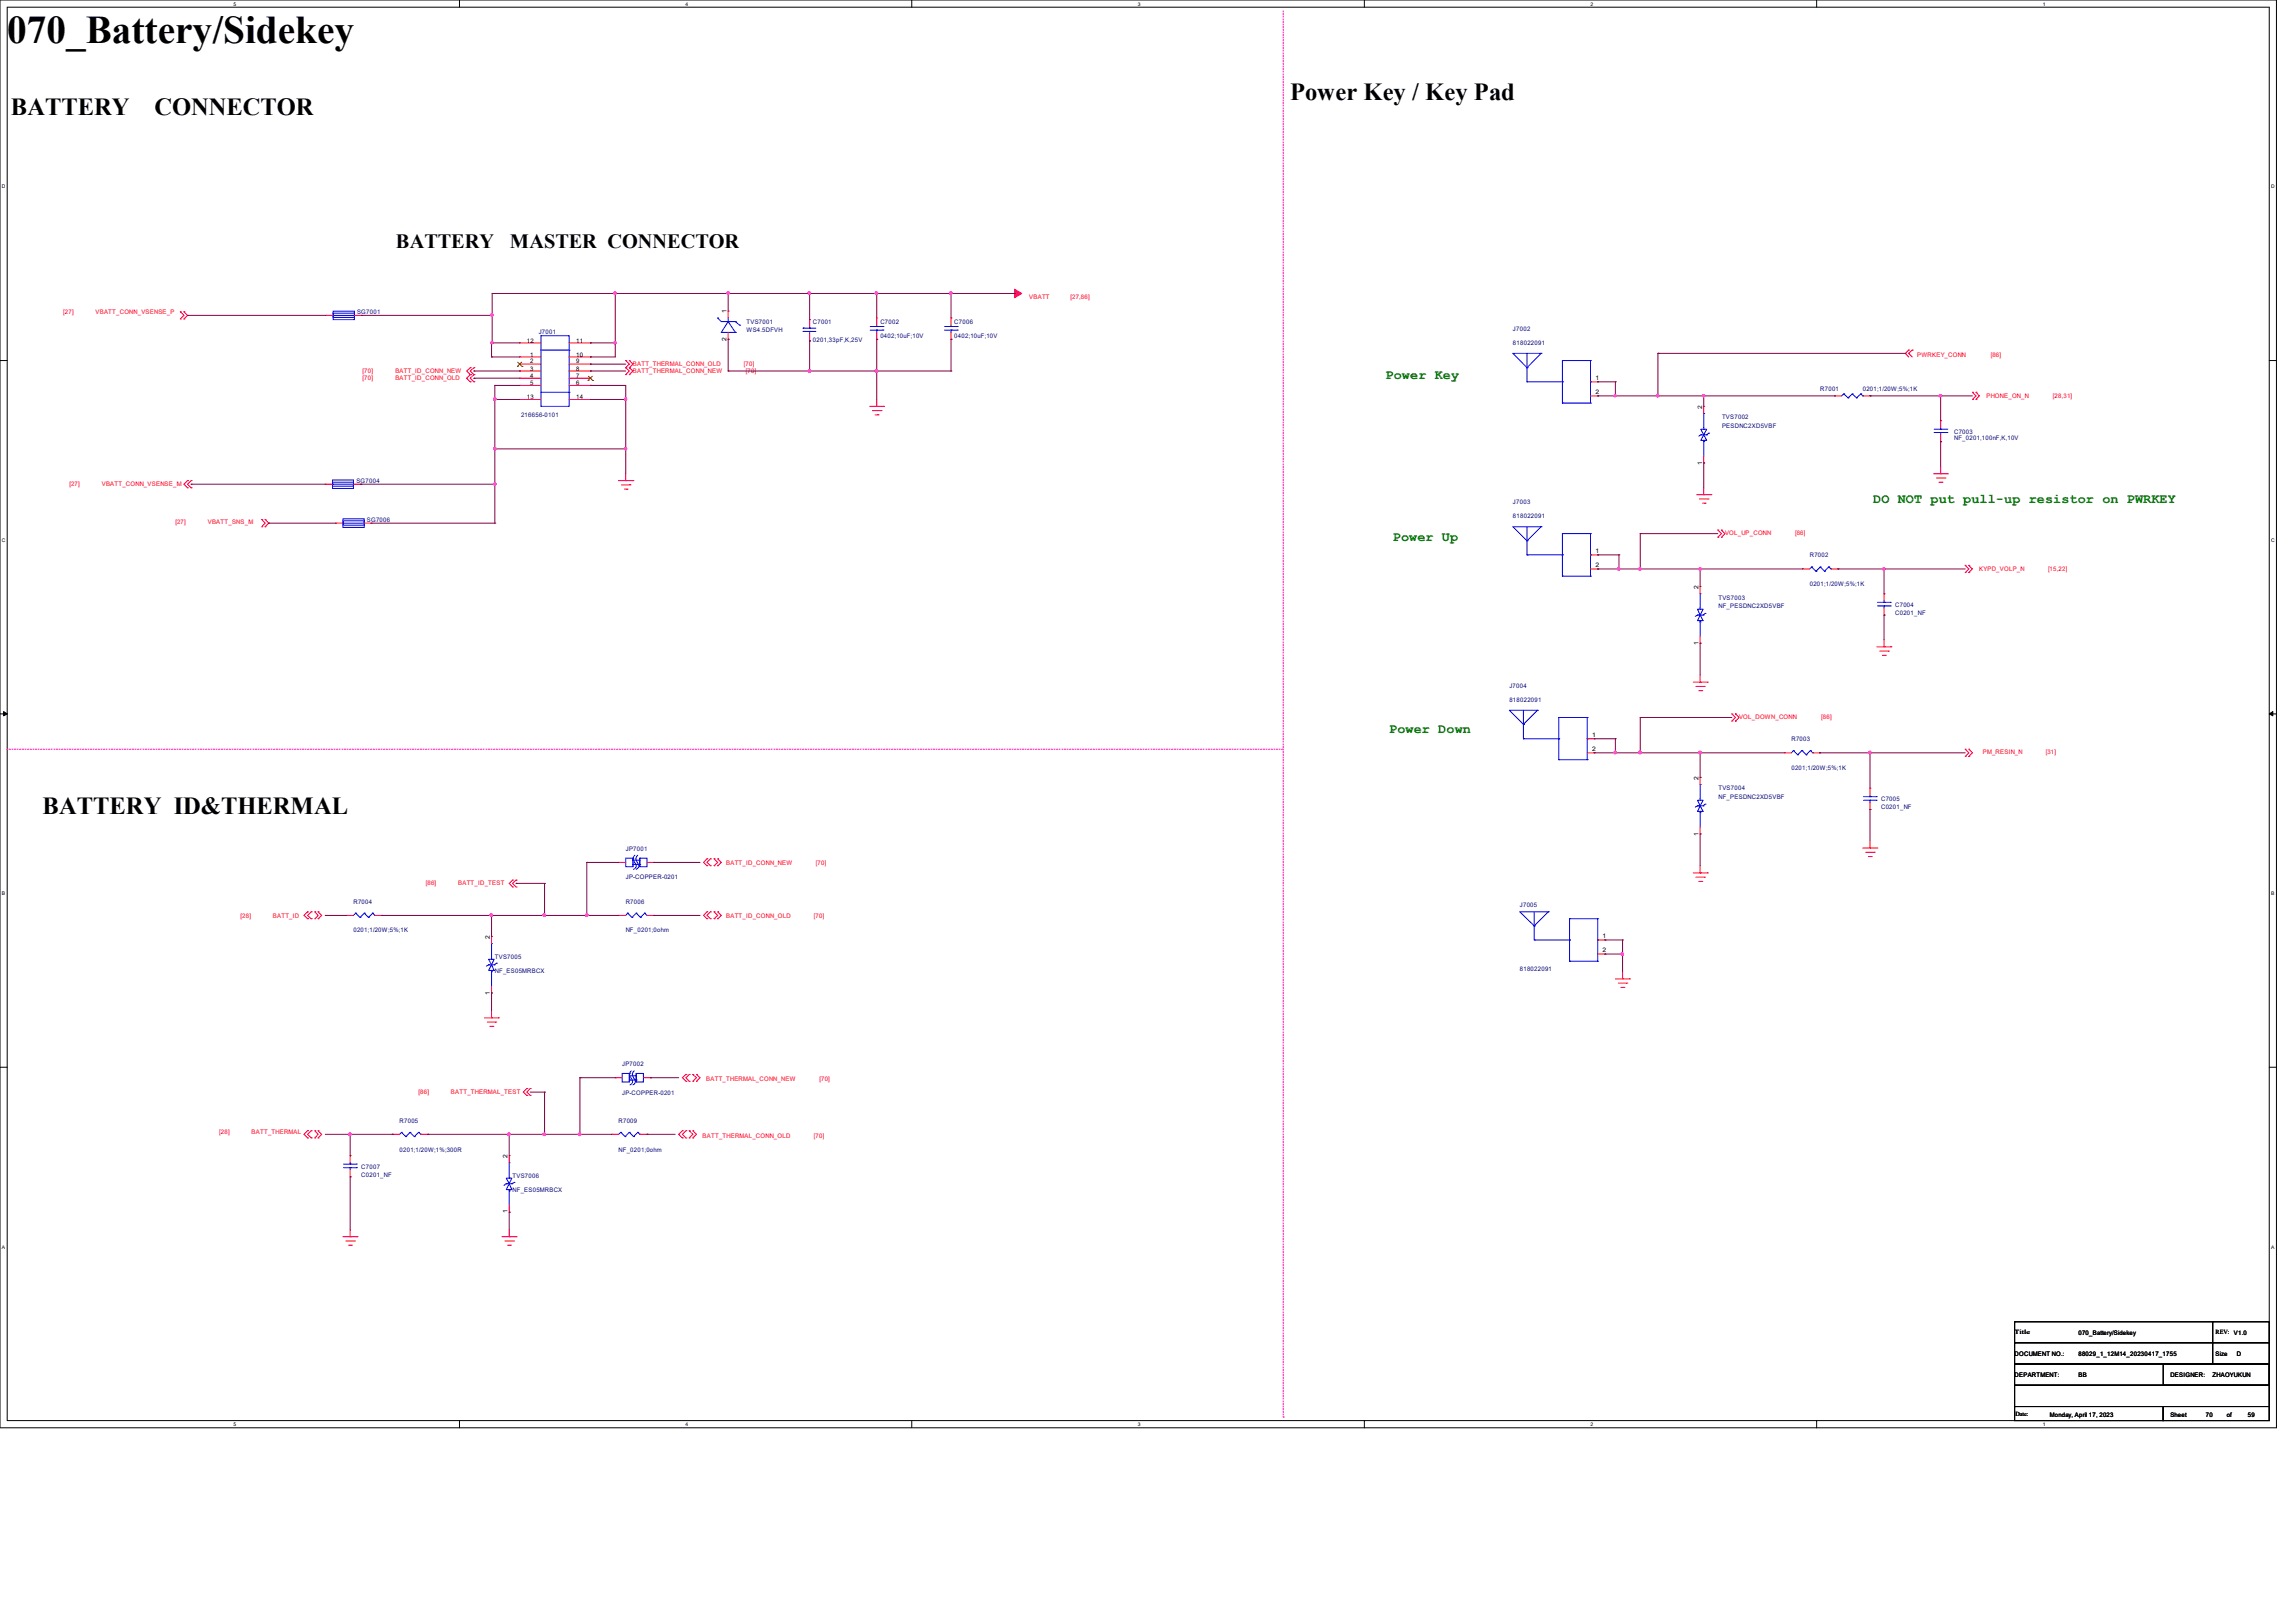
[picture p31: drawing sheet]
<svg xmlns="http://www.w3.org/2000/svg" width="297mm" height="210mm" viewBox="0 0 297 210" stroke-linecap="round" stroke-linejoin="round" font-family="sans-serif">
<defs><g id="words">
<text font-size="5.1" x=".9" y="5.5">070_Battery/Sidekey</text>
<g font-size="3.2">
<text x="1.4" y="14.8">BATTERY</text>
<text x="20" y="14.8">CONNECTOR</text>
<text x="166.9" y="13">Power Key / Key Pad</text>
<text x="5.5" y="105.4">BATTERY ID&amp;THERMAL</text>
</g>
<g font-size="2.6">
<text x="51.2" y="32.1">BATTERY</text>
<text x="66" y="32.1">MASTER CONNECTOR</text>
</g>
<g font-size="1.7" fill="#008000">
<text x="179.2" y="49.1">Power Key</text>
<text x="242.3" y="65.1">DO NOT put pull-up resistor on PWRKEY</text>
<text x="180.2" y="70.1">Power Up</text>
<text x="179.7" y="94.8">Power Down</text>
</g>
<g font-size=".8" fill="#f00">
<text x="8.2" y="40.6">[27]</text>
<text x="12.4" y="40.6">VBATT_CONN_VSENSE_P</text>
<text x="133.1" y="38.7">VBATT</text>
<text x="138.5" y="38.7">[27,86]</text>
<text x="81.9" y="47.3">BATT_THERMAL_CONN_OLD</text>
<text x="96.2" y="47.3">[70]</text>
<text x="248" y="46.1">PWRKEY_CONN</text>
<text x="257.5" y="46.1">[86]</text>
<text x="46.9" y="49.1">[70]</text>
<text x="46.9" y="48.2">[70]</text>
<text x="51.1" y="49.1">BATT_ID_CONN_OLD</text>
<text x="51.1" y="48.2">BATT_ID_CONN_NEW</text>
<text x="81.9" y="48.2">BATT_THERMAL_CONN_NEW</text>
<text x="96.5" y="48.2">[70]</text>
<text x="257" y="51.4">PHONE_ON_N</text>
<text x="265.6" y="51.4">[28,31]</text>
<text x="9" y="62.9">[27]</text>
<text x="13.2" y="62.9">VBATT_CONN_VSENSE_M</text>
<text x="22.7" y="67.8">[27]</text>
<text x="26.9" y="67.8">VBATT_SNS_M</text>
<text x="223.1" y="69.3">VOL_UP_CONN</text>
<text x="232.2" y="69.3">[86]</text>
<text x="256" y="73.8">KYPD_VOLP_N</text>
<text x="264.9" y="73.8">[15,22]</text>
<text x="225" y="93">VOL_DOWN_CONN</text>
<text x="235.6" y="93">[86]</text>
<text x="256.5" y="97.6">PM_RESIN_N</text>
<text x="264.6" y="97.6">[31]</text>
<text x="93.9" y="112">BATT_ID_CONN_NEW</text>
<text x="105.5" y="112">[70]</text>
<text x="31.1" y="118.8">[28]</text>
<text x="35.3" y="118.8">BATT_ID</text>
<text x="55.1" y="114.5">[86]</text>
<text x="59.3" y="114.5">BATT_ID_TEST</text>
<text x="93.9" y="118.8">BATT_ID_CONN_OLD</text>
<text x="105.3" y="118.8">[70]</text>
<text x="54.1" y="141.5">[86]</text>
<text x="58.3" y="141.5">BATT_THERMAL_TEST</text>
<text x="91.4" y="139.9">BATT_THERMAL_CONN_NEW</text>
<text x="106" y="139.9">[70]</text>
<text x="28.4" y="146.7">[28]</text>
<text x="32.6" y="146.7">BATT_THERMAL</text>
<text x="90.9" y="147.2">BATT_THERMAL_CONN_OLD</text>
<text x="105.3" y="147.2">[70]</text>
</g>
<g font-size=".8" fill="#000080">
<text x="46.2" y="40.6">SG7001</text>
<text x="96.6" y="41.9">TVS7001</text>
<text x="105.2" y="41.9">C7001</text>
<text x="113.9" y="41.9">C7002</text>
<text x="123.4" y="41.9">C7006</text>
<text x="69.7" y="43.2">J7001</text>
<text x="96.6" y="43">WS4.5DFVH</text>
<text x="105.2" y="44.2">0201,33pF,K,25V</text>
<text x="113.9" y="43.8">0402;10uF;10V</text>
<text x="123.4" y="43.8">0402;10uF;10V</text>
<text x="195.7" y="42.8">J7002</text>
<text x="195.7" y="44.7">818022091</text>
<text x="235.5" y="50.6">R7001</text>
<text x="241" y="50.6">0201;1/20W;5%;1K</text>
<text x="67.4" y="54">216656-0101</text>
<text x="222.8" y="54.3">TVS7002</text>
<text x="222.8" y="55.4">PESDNC2XD5VBF</text>
<text x="252.8" y="56.1">C7003</text>
<text x="252.8" y="56.9">NF_0201,100nF,K,10V</text>
<text x="46.1" y="62.5">SG7004</text>
<text x="195.7" y="65.2">J7003</text>
<text x="47.5" y="67.5">SG7006</text>
<text x="195.7" y="67.1">818022091</text>
<text x="222.3" y="77.6">TVS7003</text>
<text x="234.1" y="72.1">R7002</text>
<text x="234.1" y="75.9">0201;1/20W;5%;1K</text>
<text x="222.3" y="78.7">NF_PESDNC2XD5VBF</text>
<text x="245.2" y="78.5">C7004</text>
<text x="245.2" y="79.6">C0201_NF</text>
<text x="195.2" y="89">J7004</text>
<text x="195.2" y="90.8">818022091</text>
<text x="231.7" y="95.9">R7003</text>
<text x="231.7" y="99.6">0201;1/20W;5%;1K</text>
<text x="222.3" y="102.3">TVS7004</text>
<text x="222.3" y="103.4">NF_PESDNC2XD5VBF</text>
<text x="243.3" y="103.6">C7005</text>
<text x="243.3" y="104.7">C0201_NF</text>
<text x="80.9" y="110.1">JP7001</text>
<text x="80.9" y="113.8">JP-COPPER-0201</text>
<text x="45.7" y="116.9">R7004</text>
<text x="80.9" y="116.9">R7006</text>
<text x="196.6" y="117.3">J7005</text>
<text x="45.7" y="120.6">0201;1/20W;5%;1K</text>
<text x="64" y="124">TVS7005</text>
<text x="64" y="125.9">NF_ES05MRBCX</text>
<text x="80.9" y="120.6">NF_0201;0ohm</text>
<text x="196.6" y="125.7">818022091</text>
<text x="80.5" y="137.9">JP7002</text>
<text x="80.5" y="141.7">JP-COPPER-0201</text>
<text x="51.7" y="145.2">R7005</text>
<text x="51.7" y="149">0201;1/20W;1%;300R</text>
<text x="80" y="145.2">R7009</text>
<text x="80" y="149">NF_0201;0ohm</text>
<text x="46.7" y="151.2">C7007</text>
<text x="46.7" y="152.3">C0201_NF</text>
<text x="66.3" y="152.4">TVS7006</text>
<text x="66.3" y="154.2">NF_ES05MRBCX</text>
</g>
<g font-size=".8">
<text x="94" y="40.5" transform="rotate(-90 94 40.5)">1</text>
<text x="68.2" y="44.3">12</text>
<text x="68.6" y="46.1">1</text>
<text x="68.6" y="47">2</text>
<text x="68.6" y="48">3</text>
<text x="74.5" y="48">8</text>
<text x="74.5" y="47">9</text>
<text x="74.5" y="46.1">10</text>
<text x="74.5" y="44.3">11</text>
<text x="94" y="44.1" transform="rotate(-90 94 44.1)">2</text>
<text x="68.2" y="51.6">13</text>
<text x="68.6" y="48.9">4</text>
<text x="68.6" y="49.8">5</text>
<text x="74.5" y="49.8">6</text>
<text x="74.5" y="48.9">7</text>
<text x="74.5" y="51.6">14</text>
<text x="206.4" y="49.2">1</text>
<text x="206.4" y="51">2</text>
<text x="220.2" y="52.9" transform="rotate(-90 220.2 52.9)">2</text>
<text x="220.2" y="60.1" transform="rotate(-90 220.2 60.1)">1</text>
<text x="206.4" y="71.6">1</text>
<text x="206.4" y="73.4">2</text>
<text x="219.7" y="76.2" transform="rotate(-90 219.7 76.2)">2</text>
<text x="219.7" y="83.4" transform="rotate(-90 219.7 83.4)">1</text>
<text x="206" y="95.4">1</text>
<text x="206" y="97.2">2</text>
<text x="219.7" y="100.9" transform="rotate(-90 219.7 100.9)">2</text>
<text x="219.7" y="108.1" transform="rotate(-90 219.7 108.1)">1</text>
<text x="63.4" y="121.5" transform="rotate(-90 63.4 121.5)">2</text>
<text x="207.3" y="121.4">1</text>
<text x="207.3" y="123.2">2</text>
<text x="63.4" y="128.7" transform="rotate(-90 63.4 128.7)">1</text>
<text x="65.7" y="149.8" transform="rotate(-90 65.7 149.8)">2</text>
<text x="65.7" y="157" transform="rotate(-90 65.7 157)">1</text>
<text x="260.6" y="172.6">Title</text>
<text x="268.9" y="172.7">070_Battery/Sidekey</text>
<text x="286.6" y="172.6">REV:</text>
<text x="289" y="172.7">V1.0</text>
<text x="260.6" y="175.4">DOCUMENT NO.:</text>
<text x="260.6" y="178.2">DEPARTMENT:</text>
<text x="268.9" y="178.2">BB</text>
<text x="268.9" y="175.4">88029_1_12M14_20230417_1755</text>
<text x="280.8" y="178.2">DESIGNER:</text>
<text x="286.2" y="178.2">ZHAOYUKUN</text>
<text x="286.6" y="175.4">Size</text>
<text x="289.3" y="175.4">D</text>
<text x="260.7" y="183.2">Date:</text>
<text x="265.2" y="183.3">Monday, April 17, 2023</text>
<text x="280.8" y="183.3">Sheet</text>
<text x="285.3" y="183.3">70</text>
<text x="288" y="183.3">of</text>
<text x="290.8" y="183.3">59</text>
</g>
<g font-size=".6">
<text x="30.2" y=".7">5</text>
<text x="88.7" y=".7">4</text>
<text x="147.2" y=".7">3</text>
<text x="205.7" y=".7">2</text>
<text x="264.2" y=".7">1</text>
<text x=".3" y="24.4">D</text>
<text x="293.8" y="24.4">D</text>
<text x=".3" y="70.1">C</text>
<text x="293.8" y="70.1">C</text>
<text x=".3" y="115.8">B</text>
<text x="293.8" y="115.8">B</text>
<text x=".3" y="161.5">A</text>
<text x="293.8" y="161.5">A</text>
<text x="30.2" y="184.5">5</text>
<text x="88.7" y="184.5">4</text>
<text x="147.2" y="184.5">3</text>
<text x="205.7" y="184.5">2</text>
<text x="264.2" y="184.5">1</text>
</g>
</g></defs>
<g fill="none" stroke="#000" stroke-width=".13">
<path d="M0 0h294.5v184.7h-294.5zM.9 .9h292.6v182.9h-292.6zM59.4 0v.9M117.9 0v.9M176.5 0v.9M235 0v.9M0 46.7h.9M293.5 46.7h1M0 92.4h.9M.5 92.1l.4 .3-.4 .2zM293.5 92.4l.5-.3v.5zM293.5 92.4h1"/>
<path d="M0 138.1h.9M293.5 138.1h1M59.4 183.8v.9M117.9 183.8v.9M176.5 183.8v.9M235 183.8v.9"/>
</g>
<path d="M.5 92.1l.4 .3-.4 .2zM293.5 92.4l.5-.3v.5z" fill="#000"/>
<path d="M166 1.4v181.9M.8 96.9h165.1M165.9 96.9h.1M166 183.3h.1" fill="none" stroke="#f0f" stroke-width=".13" stroke-dasharray=".2 .2"/>
<g fill="none" stroke="#f00" stroke-width=".13">
<path d="M112.5 52.6h1.8M112.9 53.1h1.1M113.2 53.7h.4M113.4 52.6h.1M113.4 51.7v.9M113.6 53.7h.1M114 53.1h.1M114.3 52.6h.1M246.5 45.7h.1M246.5 45.7l.4 .5M246.9 45.7h.1M246.9 45.3h.1"/>
<path d="M246.9 45.7l.5 .5M246.9 45.3l-.4 .4M247.4 45.3h.1M247.4 45.3l-.5 .4M255.1 51.7h.1M255.1 50.8h.1M255.1 50.8l.5 .4-.5 .5M255.6 51.7h.1M255.6 50.8h.1M255.6 50.8l.4 .4-.4 .5M80 62.2h1.9M80.4 62.7h1.1"/>
<path d="M80.8 63.3h.3M80.9 62.2h.1M80.9 61.3v.9M81.1 63.3h.1M81.5 62.7h.1M81.9 62.2h.1M219.5 64h1.8M219.8 64.6h1.1M220.2 65.1h.4M220.4 64h.1M220.4 63.1v.9M220.6 65.1h.1"/>
<path d="M220.9 64.6h.1M221.3 64h.1M222.2 69.5h.1M222.2 68.6h.1M222.2 68.6l.5 .4-.5 .5M222.7 69.5h.1M222.7 68.6h.1M222.7 68.6l.4 .4-.4 .5M250.1 61.3h1.8M250.5 61.8h1.1M250.8 62.4h.4M251 61.3h.1"/>
<path d="M251 60.4v.9M251.2 62.4h.1M251.6 61.8h.1M251.9 61.3h.1M254.2 74.1h.1M254.2 73.2h.1M254.2 73.2l.5 .4-.5 .5M254.7 74.1h.1M254.7 73.2h.1M254.7 73.2l.4 .4-.4 .5M219 88.3h1.9M219.4 88.8h1.1"/>
<path d="M219.8 89.4h.3M219.9 88.3h.1M219.9 87.3v1M220.1 89.4h.1M220.5 88.8h.1M220.9 88.3h.1M224 93.3h.1M224 92.4h.1M224 92.4l.5 .4-.5 .5M224.5 93.3h.1M224.5 92.4h.1M224.5 92.4l.5 .4-.5 .5"/>
<path d="M242.8 83.7h1.8M243.2 84.2h1.1M243.5 84.8h.4M243.7 83.7h.1M243.7 82.8v.9M243.9 84.8h.1M244.3 84.2h.1M244.6 83.7h.1M254.2 96.9h.1M254.2 97.9h.1M254.2 96.9l.5 .5-.5 .5M254.7 96.9h.1"/>
<path d="M254.7 97.9h.1M254.7 96.9l.4 .5-.4 .5M219 112.9h1.9M219.4 113.5h1.1M219.8 114h.3M219.9 112.9h.1M219.9 112v.9M220.1 114h.1M220.5 113.5h.1M220.9 112.9h.1M241 109.7h1.8M241.3 110.3h1.1"/>
<path d="M241.7 110.8h.4M241.9 109.7h.1M241.9 108.8v.9M242.1 110.8h.1M242.4 110.3h.1M242.8 109.7h.1M62.7 131.7h1.8M63 132.2h1.1M63.4 132.8h.4M63.6 131.7h.1M63.6 130.8v.9M63.8 132.8h.1"/>
<path d="M64.1 132.2h.1M64.5 131.7h.1M209 126.7h1.8M209.3 127.2h1.1M209.7 127.8h.4M209.9 126.7h.1M209.9 125.7v1M210.1 127.8h.1M210.4 127.2h.1M210.8 126.7h.1M45.3 159.1v.9M65.9 159.1v.9"/>
<path d="M44.4 160h1.8M44.7 160.6h1.1M45.1 161.1h.4M45.3 160h.1M45.5 161.1h.1M45.8 160.6h.1M46.2 160h.1M64.9 160h1.9M65.3 160.6h1.1M65.7 161.1h.3M65.9 160h.1M66 161.1h.1"/>
<path d="M66.4 160.6h.1M66.8 160h.1"/>
</g>
<path d="M131.2 37.4l1 .6-1 .5z" fill-rule="evenodd" fill="#f00"/>
<g fill="none" stroke="#f00" stroke-width=".13">
<path d="M131.2 37.4l1 .6-1 .5zM23.3 40.3h.1M23.3 41.3h.1M23.3 40.3l.5 .5-.5 .5M23.8 41.3h.1M23.8 40.3h.1M23.8 40.3l.5 .5-.5 .5M42.2 40.8h.1M42.2 40.8h.9M45.8 40.8h.9M46.7 40.8h.1M60.8 48.5h.1"/>
<path d="M60.8 49.4h.1M60.8 47.6h.1M60.8 48.5l-.4 .4 .4 .5M60.8 47.6l-.4 .4 .4 .5M61.3 48.5h.1M61.3 49.4h.1M61.3 47.6h.1M61.3 48.5l-.5 .4 .5 .5M61.3 47.6l-.5 .4 .5 .5M67.2 46.2h.1M67.2 47.1h.1M67.2 48h.1"/>
<path d="M67.2 48.9h.1M67.2 49.9h.1M67.2 44.4h.1M67.2 51.7h.1M67.2 46.2h2.8M67.2 47.1h2.8M67.2 48h2.8M67.2 48.9h2.8M67.2 49.9h2.8M67.2 44.4h2.8M67.2 51.7h2.8M73.6 46.2h2.8"/>
<path d="M73.6 47.1h2.8M73.6 48h2.8M73.6 48.9h2.8M73.6 49.9h2.8M73.6 44.4h2.8M73.6 51.7h2.8M76.4 49.9h.1M76.4 48.9h.1M76.4 48h.1M76.4 47.1h.1M76.4 46.2h.1M76.4 44.4h.1"/>
<path d="M76.4 51.7h.1M80.9 47.6h.1M80.9 46.7h.1M80.9 48.5h.1M80.9 46.7l.5 .4-.5 .5M80.9 47.6l.5 .4-.5 .5M81.4 47.6h.1M81.4 46.7h.1M81.4 48.5h.1M81.4 46.7l.5 .4-.5 .5M81.4 47.6l.5 .4-.5 .5M94.2 40.3h.1"/>
<path d="M94.2 43.9h.1M94.2 40.3v.8M94.2 43v.9M104.7 41.4h.1M104.7 44.1h.1M104.7 41.4v.8M104.7 43.2v.9M113.4 41.1h.1M113.4 43.9h.1M113.4 41.1v1M113.4 43v.9M123 41.1h.1"/>
<path d="M123 43.9h.1M123 41.1v1M123 43v.9M205.7 51.2h1M205.7 49.4h1M206.7 49.4h.1M206.7 51.2h.1M220.4 59.9h.1M220.4 52.6h.1M220.4 52.6v.9M220.4 59v.9M237.3 51.2h.1"/>
<path d="M237.3 51.2h.9M241 51.2h.9M241.9 51.2h.1M251 54.4h.1M251 57.2h.1M251 54.4v.9M251 56.3v.9M24.3 62.2h.1M24.3 63.1h.1M24.3 62.2l-.5 .5 .5 .4M24.7 62.2h.1M24.7 63.1h.1"/>
<path d="M24.7 62.2l-.4 .5 .4 .4M33.9 67.2h.1M33.9 68.2h.1M33.9 67.2l.4 .5-.4 .5M34.3 68.2h.1M34.3 67.2h.1M34.3 67.2l.5 .5-.5 .5M42.1 62.7h.1M42.1 62.7h.9M43.4 67.7h.1M43.4 67.7h1M45.7 62.7h1"/>
<path d="M46.7 62.7h.1M47.1 67.7h.9M48 67.7h.1M205.7 71.8h1M205.7 73.6h1M206.7 71.8h.1M206.7 73.6h.1M219.9 75.9h.1M219.9 75.9v.9M233.2 73.6h.1M233.2 73.6h.9M236.9 73.6h.8"/>
<path d="M237.7 73.6h.1M243.7 76.8h.1M243.7 79.6h.1M243.7 76.8v.9M243.7 78.7v.9M205.3 95.6h.9M205.3 97.4h.9M206.2 95.6h.1M206.2 97.4h.1M219.9 83.2h.1M219.9 82.3v.9M230.8 97.4h.1"/>
<path d="M230.8 97.4h.9M234.5 97.4h.9M235.4 97.4h.1M39.8 118.9h.1M39.8 118h.1M39.8 118l-.5 .4 .5 .5M40.3 118h.1M40.3 118.9h.1M40.3 118l-.5 .4 .5 .5M40.7 118h.1M40.7 118.9h.1M40.7 118l.4 .4-.4 .5"/>
<path d="M41.1 118h.1M41.1 118.9h.1M41.1 118l.5 .4-.5 .5M44.8 118.4h.1M44.8 118.4h.9M48.5 118.4h.9M49.4 118.4h.1M66.3 114.8h.1M66.3 113.9h.1M66.3 113.9l-.4 .4 .4 .5M66.8 114.8h.1M66.8 113.9h.1"/>
<path d="M66.8 113.9l-.5 .4 .5 .5M80 118.4h.1M80 111.6h.1M80 118.4h.9M80 111.6h.9M83.7 118.4h.9M83.7 111.6h.9M84.6 118.4h.1M84.6 111.6h.1M91.4 118h.1M91.4 118.9h.1M91.4 111.1h.1"/>
<path d="M91.4 112h.1M91.4 118l-.4 .4 .4 .5M91.4 111.1l-.4 .5 .4 .4M91.9 118h.1M91.9 118.9h.1M91.9 111.1h.1M91.9 112h.1M91.9 118l-.5 .4 .5 .5M91.9 111.1l-.5 .5 .5 .4M92.4 118h.1M92.4 118.9h.1M92.4 111.1h.1"/>
<path d="M92.4 112h.1M92.4 118l.4 .4-.4 .5M92.4 111.1l.4 .5-.4 .4M92.8 118.9h.1M92.8 118h.1M92.8 112h.1M92.8 111.1h.1M92.8 118l.5 .4-.5 .5M92.8 111.1l.5 .5-.5 .4M219.9 107.9h.1M219.9 100.6h.1M219.9 100.6v.9"/>
<path d="M219.9 107v.9M241.9 102h.1M241.9 104.7h.1M241.9 102v.9M241.9 103.8v.9M63.6 128.5h.1M63.6 121.2h.1M63.6 121.2v.9M63.6 127.6v.9M79.6 139.4h.1M79.6 139.4h.9M83.2 139.4h1"/>
<path d="M84.2 139.4h.1M88.7 139h.1M88.7 139.9h.1M88.7 139l-.4 .4 .4 .5M89.2 139h.1M89.2 139.9h.1M89.2 139l-.5 .4 .5 .5M89.6 139h.1M89.6 139.9h.1M89.6 139l.5 .4-.5 .5M90.1 139.9h.1M90.1 139h.1"/>
<path d="M90.1 139l.5 .4-.5 .5M206.7 121.6h.9M206.7 123.4h.9M207.6 121.6h.1M207.6 123.4h.1M39.8 147.2h.1M39.8 146.3h.1M39.8 146.3l-.5 .5 .5 .4M40.3 146.3h.1M40.3 147.2h.1M40.3 146.3l-.5 .5 .5 .4M40.7 146.3h.1"/>
<path d="M40.7 147.2h.1M40.7 146.3l.4 .5-.4 .4M41.1 146.3h.1M41.1 147.2h.1M41.1 146.3l.5 .5-.5 .4M45.3 149.5h.1M45.3 152.3h.1M45.3 149.5v1M45.3 151.3v1M50.8 146.8h.1M50.8 146.8h.9M54.4 146.8h.9"/>
<path d="M55.3 146.8h.1M65.9 156.8h.1M65.9 149.5h.1M65.9 149.5v1M65.9 155.9v.9M68.2 141.7h.1M68.2 140.8h.1M68.2 140.8l-.5 .5 .5 .4M68.6 141.7h.1M68.6 140.8h.1M68.6 140.8l-.4 .5 .4 .4M79.1 146.8h.1"/>
<path d="M79.1 146.8h.9M82.8 146.8h.9M83.7 146.8h.1M88.3 146.3h.1M88.3 147.2h.1M88.3 146.3l-.5 .5 .5 .4M88.7 146.3h.1M88.7 147.2h.1M88.7 146.3l-.4 .5 .4 .4M89.2 146.3h.1M89.2 147.2h.1M89.2 146.3l.4 .5-.4 .4"/>
<path d="M89.6 147.2h.1M89.6 146.3h.1M89.6 146.3l.5 .5-.5 .4"/>
</g>
<path d="M260.6 171h25.6v2.7h-25.6zM260.6 173.7h25.6v2.8h-25.6zM260.6 179.2h32.9v2.8h-32.9zM260.6 176.5h32.9v2.7h-32.9zM279.8 176.5h13.7v2.7h-13.7zM286.2 171h7.3v2.7h-7.3zM286.2 173.7h7.3v2.8h-7.3zM260.6 182h19.2v1.8h-19.2zM279.8 182h13.7v1.8h-13.7z" fill="none" stroke="#000" stroke-width=".13"/>
<g fill="none" stroke="#00f" stroke-width=".13">
<path d="M43.1 40.5h2.7v.6h-2.7zM43.1 40.3h2.7v1.1h-2.7zM43.1 40.8h.1M43.1 40.8h2.7M70 43.4h3.6v9.2h-3.6zM70 45.3h3.6M70 50.8h3.6M73.6 45.3h.1M73.6 50.8h.1M92.8 41.1h.1M92.8 41.1l.5 .5h1.8M93.3 43h.1"/>
<path d="M93.3 43h1.8M94.2 41.6h.1M94.2 41.6l-.9 1.4M94.2 41.6l.9 1.4M94.2 41.1v.5M95.1 43h.1M95.1 41.6h.1M95.1 41.6l.6 .5M95.7 42.1h.1M103.9 42.9h.1M103.9 42.5h.1M103.9 42.9h1.6"/>
<path d="M103.9 42.5h1.6M104.7 42.5h.1M104.7 42.9h.1M104.7 42.2v.3M104.7 42.9v.3M112.6 42.7h1.6M112.6 42.2h1.6M113.4 42.2h.1M113.4 42.7h.1M113.4 42.1v.1M113.4 42.7v.3M114.2 42.7h.1"/>
<path d="M114.2 42.2h.1M122.2 42.7h1.6M122.2 42.2h1.6M123 42.2h.1M123 42.7h.1M123 42.1v.1M123 42.7v.3M123.8 42.7h.1M123.8 42.2h.1M197.5 47.6h.1M197.5 49.4h.1M197.5 45.7v3.7"/>
<path d="M197.5 49.4h4.6M199.3 45.7h.1M199.3 45.7h-3.6l1.8 1.9M199.3 45.7l-1.8 1.9M202.1 49.4h.1M202.1 46.7h.1M202.1 52.2h.1M202.1 46.7v5.5M202.1 46.7h3.6M202.1 52.2h3.6M205.7 46.7h.1M205.7 52.2h.1"/>
<path d="M205.7 49.4h.1M205.7 46.7v5.5M220 56.3h.1M220 55.5h.8l-.4 .8zM220 56.3l-.2 .1M220 56.3h.8M220.4 57.2h.1M220.4 53.5h.1M220.4 57h.1M220.4 55.5h.1M220.4 56.3l.4 .7h-.8zM220.4 53.5v2"/>
<path d="M220.4 57v2M220.8 56.3h.1M221 56h.1M221 56l-.2 .3M238.5 51h.1M238.5 51l-.3 .2M238.5 51l.6 .5M239.1 51.5h.1M239.6 51h.1M239.6 51l-.5 .5M239.6 51l.6 .5M240.2 51.5h.1"/>
<path d="M240.7 51h.1M240.7 51l-.5 .5M240.7 51l.3 .2M241 51.2h.1M250.2 56h1.6M250.2 55.5h1.6M251 55.5h.1M251 56h.1M251 55.3v.2M251 56v.3M251.8 56h.1M251.8 55.5h.1"/>
<path d="M43 62.4h2.7v.5h-2.7zM43 62.1h2.7v1.1h-2.7zM43 62.7h.1M43 62.7h2.7M44.4 67.4h2.7v.5h-2.7zM44.4 67.1h2.7v1.1h-2.7zM44.4 67.7h.1M44.4 67.7h2.7M197.5 70h.1M197.5 71.8h.1M197.5 68.2v3.6M197.5 71.8h4.6"/>
<path d="M199.3 68.2h.1M199.3 68.2h-3.6l1.8 1.8M199.3 68.2l-1.8 1.8M202.1 71.8h.1M202.1 69h.1M202.1 74.5h.1M202.1 69v5.5M202.1 69h3.6M202.1 74.5h3.6M205.7 69h.1M205.7 74.5h.1M205.7 71.8h.1"/>
<path d="M205.7 69v5.5M219.6 79.6h.1M219.6 78.8h.7l-.4 .8zM219.6 79.6l-.3 .2M219.6 79.6h.7M219.9 76.8h.1M219.9 78.8h.1M219.9 79.6l.4 .7h-.7zM219.9 76.8v2M220.3 79.6h.1M220.6 79.4h.1M220.6 79.4l-.3 .2"/>
<path d="M234.4 73.4h.1M234.4 73.4l-.3 .2M234.4 73.4l.5 .5M234.9 73.9h.1M235.5 73.4h.1M235.5 73.4l-.6 .5M235.5 73.4l.5 .5M236 73.9h.1M236.6 73.4h.1M236.6 73.4l-.6 .5M236.6 73.4l.3 .2M236.9 73.6h.1"/>
<path d="M242.9 78.4h1.6M242.9 77.9h1.6M243.7 77.9h.1M243.7 78.4h.1M243.7 77.7v.2M243.7 78.4v.3M244.5 78.4h.1M244.5 77.9h.1M197.1 93.7h.1M197.1 95.6h.1M197.1 91.9v3.7M197.1 95.6h4.5"/>
<path d="M198.9 91.9h.1M198.9 91.9h-3.7l1.9 1.8M198.9 91.9l-1.8 1.8M201.6 95.6h.1M201.6 92.8h.1M201.6 98.3h.1M201.6 92.8v5.5M201.6 92.8h3.7M201.6 98.3h3.7M205.3 92.8h.1M205.3 98.3h.1M205.3 95.6h.1"/>
<path d="M205.3 92.8v5.5M219.9 80.5h.1M219.9 80.3h.1M219.9 80.3v2M232 97.1h.1M232 97.1l-.3 .3M232 97.1l.5 .6M232.5 97.7h.1M233.1 97.1h.1M233.1 97.1l-.6 .6M233.1 97.1l.5 .6M233.6 97.7h.1"/>
<path d="M234.2 97.1h.1M234.2 97.1l-.6 .6M234.2 97.1l.3 .3M234.5 97.4h.1M46 118.2h.1M46 118.2l-.3 .2M46 118.2l.6 .5M46.6 118.7h.1M47.1 118.2h.1M47.1 118.2l-.5 .5M47.1 118.2l.6 .5M47.7 118.7h.1"/>
<path d="M48.2 118.2h.1M48.2 118.2l-.5 .5M48.2 118.2l.3 .2M48.5 118.4h.1M80.9 111h1v1.1h-1zM81.2 118.2h.1M81.2 118.2l-.3 .2M81.2 118.2l.5 .5M81.7 118.7h.1M81.9 111.3h.9v.5h-.9zM81.9 111.8h.1M81.9 111h.1"/>
<path d="M81.9 111v.3M81.9 111.8v.3M82.1 110.7l-.2 .3 .1 .3 .3 .6v.3l-.3 .3M82.3 118.2h.1M82.3 118.2l-.6 .5M82.3 118.2l.5 .5M82.5 110.7a.73 .73 0 0 0 0 1.1l.1 .2v.2l-.3 .3M82.8 111h.9v1.1h-.9zM82.8 111.8h.1M82.8 111h.1M82.8 111v.3M82.8 111.8v.3"/>
<path d="M82.8 118.7h.1M83.4 118.2h.1M83.4 118.2l-.6 .5M83.4 118.2l.3 .2M83.7 118.4h.1M198.5 119.8h.1M198.5 118v3.6M200.3 118h.1M200.3 118h-3.7l1.9 1.8M200.3 118l-1.8 1.8M203 118.9h.1M203 118.9v5.5"/>
<path d="M203 118.9h3.7M206.7 118.9h.1M206.7 118.9v5.5M219.6 104.3h.1M219.6 103.5h.7l-.4 .8zM219.6 104.3l-.3 .1M219.6 104.3h.7M219.9 105.2h.1M219.9 101.5h.1M219.9 105h.1M219.9 103.5h.1M219.9 104.3l.4 .7h-.7z"/>
<path d="M219.9 101.5v2M219.9 105v2M220.3 104.3h.1M220.6 104.1h.1M220.6 104.1l-.3 .2M241 103.5h1.7M241 103.1h1.7M241.9 103.1h.1M241.9 103.5h.1M241.9 102.9v.2M241.9 103.5v.3M242.7 103.5h.1"/>
<path d="M242.7 103.1h.1M63.2 124.8h.1M63.2 124.1h.7l-.3 .7zM63.2 124.8l-.3 .2M63.2 124.8h.7M63.6 125.7h.1M63.6 122.1h.1M63.6 125.6h.1M63.6 124.1h.1M63.6 124.8l.3 .8h-.7zM63.6 122.1v2M63.6 125.6v2"/>
<path d="M63.9 124.8h.1M64.2 124.6h.1M64.2 124.6l-.3 .2M80.5 138.9h.9v1.1h-.9zM81.4 139.2h.9v.5h-.9zM81.4 139.7h.1M81.4 138.9h.1M81.4 138.9v.3M81.4 139.7v.3M81.7 138.6l-.3 .3 .1 .3 .3 .6v.3l-.3 .3M82 138.6l-.2 .3v.3l.4 .6v.3l-.3 .3M82.3 138.9h.9v1.1h-.9z"/>
<path d="M82.3 139.7h.1M82.3 138.9h.1M82.3 138.9v.3M82.3 139.7v.3M198.5 121.6h.1M198.5 121.6h4.5M203 121.6h.1M203 124.4h.1M203 124.4h3.7M206.7 124.4h.1M206.7 121.6h.1M44.4 151.1h1.7"/>
<path d="M44.4 150.6h1.7M45.3 150.6h.1M45.3 151.1h.1M45.3 150.5v.1M45.3 151.1v.2M46.1 151.1h.1M46.1 150.6h.1M51.9 146.5h.1M51.9 146.5l-.2 .3M51.9 146.5l.6 .6M52.5 147.1h.1M53 146.5h.1"/>
<path d="M53 146.5l-.5 .6M53 146.5l.6 .6M53.6 147.1h.1M54.1 146.5h.1M54.1 146.5l-.5 .6M54.1 146.5l.3 .3M54.4 146.8h.1M65.5 153.2h.1M65.5 152.4h.7l-.3 .8zM65.5 153.2l-.3 .2M65.5 153.2h.7M65.9 154.1h.1"/>
<path d="M65.9 150.5h.1M65.9 153.9h.1M65.9 152.4h.1M65.9 153.2l.3 .7h-.7zM65.9 150.5v1.9M65.9 153.9v2M66.2 153.2h.1M66.5 153h.1M66.5 153l-.3 .2M80.3 146.5h.1M80.3 146.5l-.3 .3M80.3 146.5l.6 .6"/>
<path d="M80.9 147.1h.1M81.4 146.5h.1M81.4 146.5l-.5 .6M81.4 146.5l.6 .6M82 147.1h.1M82.5 146.5h.1M82.5 146.5l-.5 .6M82.5 146.5l.3 .3M82.8 146.8h.1"/>
</g>
<path d="M66.9 47.4h.1M67 46.9l.5 .5M67.5 46.9l-.6 .5M67.5 47.4h.1M76.1 49.2h.1M76.1 48.7l.6 .5M76.6 48.7l-.5 .5M76.7 49.2h.1" fill="none" stroke="#804000" stroke-width=".13"/>
<path d="M241.9 51.2h.1M241.9 51.2h9.1" fill="none" stroke="#800040" stroke-width=".13"/>
<path d="M250.9 51.1h.2v.2h-.2z" fill-rule="evenodd" fill="#f0f"/>
<path d="M250.9 51.1h.2v.2h-.2z" fill="none" stroke="#f0f" stroke-width=".13"/>
<path d="M206.7 73.6h.1M206.7 73.6h5.5M209.4 73.6h.1M209.4 71.8h.1M209.4 71.8v1.8M206.2 97.4h.1M206.2 97.4h6M209 97.4h.1" fill="none" stroke="#800040" stroke-width=".13"/>
<circle cx="209.4" cy="73.6" r=".17" fill="#f0f"/>
<circle cx="209.4" cy="73.6" r=".17" fill="none" stroke="#f0f" stroke-width=".13"/>
<path d="M209 95.6h.1M209 95.6v1.8" fill="none" stroke="#800040" stroke-width=".13"/>
<circle cx="208.9" cy="97.4" r=".16" fill="#f0f"/>
<circle cx="208.9" cy="97.4" r=".16" fill="none" stroke="#f0f" stroke-width=".13"/>
<path d="M237.7 73.6h.1M237.7 73.6h6" fill="none" stroke="#800040" stroke-width=".13"/>
<circle cx="243.7" cy="73.6" r=".17" fill="#f0f"/>
<circle cx="243.7" cy="73.6" r=".17" fill="none" stroke="#f0f" stroke-width=".13"/>
<path d="M235.4 97.4h.1M235.4 97.4h6.5" fill="none" stroke="#800040" stroke-width=".13"/>
<circle cx="241.9" cy="97.4" r=".17" fill="#f0f"/>
<circle cx="241.9" cy="97.4" r=".17" fill="none" stroke="#f0f" stroke-width=".13"/>
<path d="M212.2 69h.1M212.2 69h10M212.2 69v4.6" fill="none" stroke="#800040" stroke-width=".13"/>
<circle cx="212.1" cy="73.6" r=".17" fill="#f0f"/>
<circle cx="212.1" cy="73.6" r=".17" fill="none" stroke="#f0f" stroke-width=".13"/>
<path d="M219.9 73.6h.1M219.9 73.6h13.3" fill="none" stroke="#800040" stroke-width=".13"/>
<circle cx="219.9" cy="73.6" r=".17" fill="#f0f"/>
<circle cx="219.9" cy="73.6" r=".17" fill="none" stroke="#f0f" stroke-width=".13"/>
<path d="M212.2 92.8h.1M212.2 92.8v4.6" fill="none" stroke="#800040" stroke-width=".13"/>
<circle cx="212.1" cy="97.4" r=".17" fill="#f0f"/>
<circle cx="212.1" cy="97.4" r=".17" fill="none" stroke="#f0f" stroke-width=".13"/>
<path d="M212.2 92.8h.1M212.2 92.8h11.8M219.9 97.4h.1M219.9 97.4h10.9" fill="none" stroke="#800040" stroke-width=".13"/>
<circle cx="219.9" cy="97.4" r=".17" fill="#f0f"/>
<circle cx="219.9" cy="97.4" r=".17" fill="none" stroke="#f0f" stroke-width=".13"/>
<g fill="none" stroke="#800040" stroke-width=".13">
<path d="M206.7 51.2h.1M206.7 49.4h.1M206.7 51.2h7.8M206.7 49.4h2.3M209 49.4h.1M209 49.4v1.8M214.5 51.2h.1M212.2 73.6h.1M212.2 73.6h7.7M219.9 73.6h.1M219.9 73.6v2.3M212.2 97.4h.1"/>
<path d="M212.2 97.4h7.7"/>
</g>
<circle cx="208.9" cy="51.2" r=".15" fill="#f0f"/>
<circle cx="208.9" cy="51.2" r=".15" fill="none" stroke="#f0f" stroke-width=".13"/>
<path d="M214.5 45.7h.1M214.5 45.7v5.5" fill="none" stroke="#800040" stroke-width=".13"/>
<path d="M214.3 51.1h.2v.2h-.2z" fill-rule="evenodd" fill="#f0f"/>
<path d="M214.3 51.1h.2v.2h-.2z" fill="none" stroke="#f0f" stroke-width=".13"/>
<path d="M214.5 45.7h.1M214.5 45.7h32M207.6 121.6h.1M207.6 121.6h2.3M209.9 121.6h.1M209.9 121.6v1.8" fill="none" stroke="#800040" stroke-width=".13"/>
<circle cx="209.8" cy="123.4" r=".17" fill="#f0f"/>
<circle cx="209.8" cy="123.4" r=".17" fill="none" stroke="#f0f" stroke-width=".13"/>
<g fill="none" stroke="#800040" stroke-width=".13">
<path d="M63.7 38h15.9M79.6 38h.1M220.4 51.2h.1M220.4 51.2v1.4M251 51.2h.1M251 57.2h.1M251 51.2v3.2M251 57.2v3.2M251 51.2h4.1M206.7 71.8h.1M206.7 71.8h2.7M243.7 79.6h.1"/>
<path d="M243.7 73.6h.1M243.7 73.6v3.2M243.7 79.6v3.2M243.7 73.6h10.5M206.2 95.6h.1M206.2 95.6h2.8M241.9 97.4h.1M241.9 97.4v4.6M241.9 97.4h12.3M241.9 104.7h.1M241.9 104.7v4.1M207.6 123.4h.1"/>
<path d="M207.6 123.4h2.3M209.9 123.4h.1M209.9 123.4v2.3"/>
</g>
<circle cx="79.5" cy="37.9" r=".17" fill="#f0f"/>
<circle cx="79.5" cy="37.9" r=".17" fill="none" stroke="#f0f" stroke-width=".13"/>
<path d="M104.7 38h.1M104.7 38h8.7" fill="none" stroke="#800040" stroke-width=".13"/>
<circle cx="113.4" cy="37.9" r=".17" fill="#f0f"/>
<circle cx="113.4" cy="37.9" r=".17" fill="none" stroke="#f0f" stroke-width=".13"/>
<circle cx="104.7" cy="37.9" r=".17" fill="#f0f"/>
<circle cx="104.7" cy="37.9" r=".17" fill="none" stroke="#f0f" stroke-width=".13"/>
<path d="M104.7 38h.1M104.7 38v3.4M113.4 38h.1M113.4 38v3.1M113.4 43.9h.1M113.4 43.9v4.1" fill="none" stroke="#800040" stroke-width=".13"/>
<circle cx="113.4" cy="48" r=".17" fill="#f0f"/>
<circle cx="113.4" cy="48" r=".17" fill="none" stroke="#f0f" stroke-width=".13"/>
<path d="M94.2 43.9h.1M94.2 48h.1M94.2 43.9v4.1M104.7 44.1h.1M104.7 44.1v3.9h-10.5M219.9 83.2h.1M219.9 83.2v4.1M219.9 97.4v3.2M219.9 100.6h.1" fill="none" stroke="#800040" stroke-width=".13"/>
<circle cx="104.7" cy="48" r=".17" fill="#f0f"/>
<circle cx="104.7" cy="48" r=".17" fill="none" stroke="#f0f" stroke-width=".13"/>
<g fill="none" stroke="#800040" stroke-width=".13">
<path d="M94.2 38h.1M94.2 38h10.5M94.2 38v2.3M113.4 38h9.6M123 38h.1M24.3 40.8h.1M24.3 40.8h17.9M46.7 40.8h.1M46.7 40.8h17M104.7 48h.1M104.7 48h8.7M113.4 48h.1"/>
<path d="M113.4 48v3.7M46.7 62.7h.1M46.7 62.7h17.3"/>
</g>
<circle cx="63.6" cy="40.8" r=".17" fill="#f0f"/>
<circle cx="63.6" cy="40.8" r=".17" fill="none" stroke="#f0f" stroke-width=".13"/>
<path d="M63.7 38h.1M63.7 38v6.4M63.7 44.4h.1" fill="none" stroke="#800040" stroke-width=".13"/>
<path d="M63.5 44.2h.2v.2h-.2z" fill-rule="evenodd" fill="#f0f"/>
<path d="M63.5 44.2h.2v.2h-.2z" fill="none" stroke="#f0f" stroke-width=".13"/>
<path d="M64 58.1h.1M64 58.1v4.6M24.7 62.7h.1M24.7 62.7h17.4" fill="none" stroke="#800040" stroke-width=".13"/>
<path d="M63.9 62.5h.2v.2h-.2z" fill-rule="evenodd" fill="#f0f"/>
<path d="M63.9 62.5h.2v.2h-.2z" fill="none" stroke="#f0f" stroke-width=".13"/>
<path d="M214.5 51.2h22.8M220.4 51.2h.1M237.3 51.2h.1" fill="none" stroke="#800040" stroke-width=".13"/>
<circle cx="220.4" cy="51.2" r=".15" fill="#f0f"/>
<circle cx="220.4" cy="51.2" r=".15" fill="none" stroke="#f0f" stroke-width=".13"/>
<path d="M64 58.1h.1M64 58.1h16.9" fill="none" stroke="#800040" stroke-width=".13"/>
<circle cx="80.9" cy="58.1" r=".15" fill="#f0f"/>
<circle cx="80.9" cy="58.1" r=".15" fill="none" stroke="#f0f" stroke-width=".13"/>
<path d="M63.9 58h.2v.2h-.2z" fill-rule="evenodd" fill="#f0f"/>
<path d="M63.9 58h.2v.2h-.2z" fill="none" stroke="#f0f" stroke-width=".13"/>
<path d="M80.9 58.1h.1M80.9 58.1v3.2M42.1 118.4h.1M42.1 118.4h2.7M49.4 118.4h.1M49.4 118.4h14.2M42.1 146.8h3.2M45.3 146.8h.1" fill="none" stroke="#800040" stroke-width=".13"/>
<circle cx="63.5" cy="118.4" r=".17" fill="#f0f"/>
<circle cx="63.5" cy="118.4" r=".17" fill="none" stroke="#f0f" stroke-width=".13"/>
<path d="M55.3 146.8h.1M55.3 146.8h10.6" fill="none" stroke="#800040" stroke-width=".13"/>
<circle cx="65.8" cy="146.8" r=".17" fill="#f0f"/>
<circle cx="65.8" cy="146.8" r=".17" fill="none" stroke="#f0f" stroke-width=".13"/>
<g fill="none" stroke="#800040" stroke-width=".13">
<path d="M79.6 38h.1M79.6 38v6.4M34.8 67.7h.1M34.8 67.7h8.6M48 67.7h16M64 67.7h.1M64 62.7h.1M64 62.7v5M63.6 118.4h.1M63.6 118.4v2.8M63.6 128.5h.1M63.6 128.5v2.3"/>
<path d="M65.9 146.8h.1M65.9 156.8h.1M65.9 146.8v2.7M65.9 156.8v2.3"/>
</g>
<path d="M79.4 44.2h.3v.2h-.3z" fill-rule="evenodd" fill="#f0f"/>
<path d="M79.4 44.2h.3v.2h-.3z" fill="none" stroke="#f0f" stroke-width=".13"/>
<g fill="none" stroke="#800040" stroke-width=".13">
<path d="M79.6 38h14.6M94.2 38h.1M63.6 46.2h.1M63.6 46.2h3.6M63.7 44.4h.1M63.7 44.4h3.5M64 49.9h.1M64 51.7h.1M64 49.9h3.2M64 51.7h3.2M76.4 44.4h.1M76.4 46.2h.1"/>
<path d="M76.4 49.9h.1M76.4 51.7h.1M76.4 44.4h3.2M76.4 49.9h4.5M76.4 51.7h4.5M79.6 44.4h.1M79.6 44.4v1.8h-3.2"/>
</g>
<circle cx="94.2" cy="37.9" r=".17" fill="#f0f"/>
<circle cx="94.2" cy="37.9" r=".17" fill="none" stroke="#f0f" stroke-width=".13"/>
<path d="M80.9 51.7h.1M80.9 58.1h.1M80.9 49.9v8.2" fill="none" stroke="#800040" stroke-width=".13"/>
<circle cx="80.9" cy="51.6" r=".16" fill="#f0f"/>
<circle cx="80.9" cy="51.6" r=".16" fill="none" stroke="#f0f" stroke-width=".13"/>
<path d="M64 51.7h.1M64 58.1h.1M64 49.9v8.2" fill="none" stroke="#800040" stroke-width=".13"/>
<circle cx="64" cy="51.6" r=".17" fill="#f0f"/>
<circle cx="64" cy="51.6" r=".17" fill="none" stroke="#f0f" stroke-width=".13"/>
<g fill="none" stroke="#800040" stroke-width=".13">
<path d="M123 38h.1M123 38v3.1M123 38h8.2M131.2 38h.1M61.3 48.9h.1M61.3 48.9h5.9M63.6 44.4h.1M63.6 44.4v1.8M63.7 44.4h.1M76.4 47.1h.1M76.4 47.1h4.5M113.4 48h9.6"/>
<path d="M123 48h.1M123 43.9h.1M123 43.9v4.1M220.4 59.9h.1M220.4 59.9v3.2M219.9 107.9h.1M219.9 107.9v4.1"/>
</g>
<circle cx="123" cy="37.9" r=".17" fill="#f0f"/>
<circle cx="123" cy="37.9" r=".17" fill="none" stroke="#f0f" stroke-width=".13"/>
<path d="M45.3 146.8h.1M45.3 152.3h.1M45.3 146.8v2.7M45.3 152.3v6.8M45.3 146.8h5.5M50.8 146.8h.1" fill="none" stroke="#800040" stroke-width=".13"/>
<circle cx="45.3" cy="146.8" r=".17" fill="#f0f"/>
<circle cx="45.3" cy="146.8" r=".17" fill="none" stroke="#f0f" stroke-width=".13"/>
<g fill="none" stroke="#800040" stroke-width=".13">
<path d="M61.3 48h.1M61.3 48h5.9M76.4 48h.1M76.4 48h4.5M63.6 118.4h.1M63.6 118.4h16.4M66.8 114.3h.1M66.8 114.3h3.6M70.4 114.3h.1M70.4 118.4h.1M70.4 114.3v4.1M75.9 111.6h.1"/>
<path d="M75.9 118.4h.1M75.9 111.6h4.1M75.9 111.6v6.8M84.6 118.4h.1M84.6 111.6h.1M84.6 118.4h6M84.6 111.6h6M75 139.4h.1M75 139.4h4.6M75 139.4v7.4M84.2 139.4h.1M84.2 139.4h3.6"/>
<path d="M65.9 146.8h4.5M70.4 146.8h.1M75 146.8h.1M75 146.8h4.1M83.7 146.8h.1M83.7 146.8h3.6"/>
</g>
<circle cx="75.9" cy="118.4" r=".17" fill="#f0f"/>
<circle cx="75.9" cy="118.4" r=".17" fill="none" stroke="#f0f" stroke-width=".13"/>
<circle cx="70.4" cy="118.4" r=".17" fill="#f0f"/>
<circle cx="70.4" cy="118.4" r=".17" fill="none" stroke="#f0f" stroke-width=".13"/>
<path d="M68.6 141.3h1.8M70.4 141.3h.1M70.4 146.8h.1M70.4 141.3v5.5M70.4 146.8h4.6M75 146.8h.1" fill="none" stroke="#800040" stroke-width=".13"/>
<circle cx="70.4" cy="146.8" r=".17" fill="#f0f"/>
<circle cx="70.4" cy="146.8" r=".17" fill="none" stroke="#f0f" stroke-width=".13"/>
<circle cx="75" cy="146.8" r=".17" fill="#f0f"/>
<circle cx="75" cy="146.8" r=".17" fill="none" stroke="#f0f" stroke-width=".13"/>
<path d="M250.9 51.1h.2v.2h-.2z" fill-rule="evenodd" fill="#f0f"/>
<path d="M250.9 51.1h.2v.2h-.2z" fill="none" stroke="#f0f" stroke-width=".13"/>
<circle cx="209.4" cy="73.6" r=".17" fill="#f0f"/>
<circle cx="209.4" cy="73.6" r=".17" fill="none" stroke="#f0f" stroke-width=".13"/>
<circle cx="208.9" cy="97.4" r=".16" fill="#f0f"/>
<circle cx="208.9" cy="97.4" r=".16" fill="none" stroke="#f0f" stroke-width=".13"/>
<circle cx="243.7" cy="73.6" r=".17" fill="#f0f"/>
<circle cx="243.7" cy="73.6" r=".17" fill="none" stroke="#f0f" stroke-width=".13"/>
<circle cx="241.9" cy="97.4" r=".17" fill="#f0f"/>
<circle cx="241.9" cy="97.4" r=".17" fill="none" stroke="#f0f" stroke-width=".13"/>
<circle cx="212.1" cy="73.6" r=".17" fill="#f0f"/>
<circle cx="212.1" cy="73.6" r=".17" fill="none" stroke="#f0f" stroke-width=".13"/>
<circle cx="219.9" cy="73.6" r=".17" fill="#f0f"/>
<circle cx="219.9" cy="73.6" r=".17" fill="none" stroke="#f0f" stroke-width=".13"/>
<circle cx="212.1" cy="97.4" r=".17" fill="#f0f"/>
<circle cx="212.1" cy="97.4" r=".17" fill="none" stroke="#f0f" stroke-width=".13"/>
<circle cx="219.9" cy="97.4" r=".17" fill="#f0f"/>
<circle cx="219.9" cy="97.4" r=".17" fill="none" stroke="#f0f" stroke-width=".13"/>
<circle cx="208.9" cy="51.2" r=".15" fill="#f0f"/>
<circle cx="208.9" cy="51.2" r=".15" fill="none" stroke="#f0f" stroke-width=".13"/>
<path d="M214.3 51.1h.2v.2h-.2z" fill-rule="evenodd" fill="#f0f"/>
<path d="M214.3 51.1h.2v.2h-.2z" fill="none" stroke="#f0f" stroke-width=".13"/>
<circle cx="209.8" cy="123.4" r=".17" fill="#f0f"/>
<circle cx="209.8" cy="123.4" r=".17" fill="none" stroke="#f0f" stroke-width=".13"/>
<circle cx="79.5" cy="37.9" r=".17" fill="#f0f"/>
<circle cx="79.5" cy="37.9" r=".17" fill="none" stroke="#f0f" stroke-width=".13"/>
<circle cx="113.4" cy="37.9" r=".17" fill="#f0f"/>
<circle cx="113.4" cy="37.9" r=".17" fill="none" stroke="#f0f" stroke-width=".13"/>
<circle cx="104.7" cy="37.9" r=".17" fill="#f0f"/>
<circle cx="104.7" cy="37.9" r=".17" fill="none" stroke="#f0f" stroke-width=".13"/>
<circle cx="113.4" cy="48" r=".17" fill="#f0f"/>
<circle cx="113.4" cy="48" r=".17" fill="none" stroke="#f0f" stroke-width=".13"/>
<circle cx="104.7" cy="48" r=".17" fill="#f0f"/>
<circle cx="104.7" cy="48" r=".17" fill="none" stroke="#f0f" stroke-width=".13"/>
<circle cx="63.6" cy="40.8" r=".17" fill="#f0f"/>
<circle cx="63.6" cy="40.8" r=".17" fill="none" stroke="#f0f" stroke-width=".13"/>
<path d="M63.5 44.2h.2v.2h-.2z" fill-rule="evenodd" fill="#f0f"/>
<path d="M63.5 44.2h.2v.2h-.2z" fill="none" stroke="#f0f" stroke-width=".13"/>
<path d="M63.9 62.5h.2v.2h-.2z" fill-rule="evenodd" fill="#f0f"/>
<path d="M63.9 62.5h.2v.2h-.2z" fill="none" stroke="#f0f" stroke-width=".13"/>
<circle cx="220.4" cy="51.2" r=".15" fill="#f0f"/>
<circle cx="220.4" cy="51.2" r=".15" fill="none" stroke="#f0f" stroke-width=".13"/>
<circle cx="80.9" cy="58.1" r=".15" fill="#f0f"/>
<circle cx="80.9" cy="58.1" r=".15" fill="none" stroke="#f0f" stroke-width=".13"/>
<path d="M63.9 58h.2v.2h-.2z" fill-rule="evenodd" fill="#f0f"/>
<path d="M63.9 58h.2v.2h-.2z" fill="none" stroke="#f0f" stroke-width=".13"/>
<circle cx="63.5" cy="118.4" r=".17" fill="#f0f"/>
<circle cx="63.5" cy="118.4" r=".17" fill="none" stroke="#f0f" stroke-width=".13"/>
<circle cx="65.8" cy="146.8" r=".17" fill="#f0f"/>
<circle cx="65.8" cy="146.8" r=".17" fill="none" stroke="#f0f" stroke-width=".13"/>
<path d="M79.4 44.2h.3v.2h-.3z" fill-rule="evenodd" fill="#f0f"/>
<path d="M79.4 44.2h.3v.2h-.3z" fill="none" stroke="#f0f" stroke-width=".13"/>
<circle cx="94.2" cy="37.9" r=".17" fill="#f0f"/>
<circle cx="94.2" cy="37.9" r=".17" fill="none" stroke="#f0f" stroke-width=".13"/>
<circle cx="80.9" cy="51.6" r=".16" fill="#f0f"/>
<circle cx="80.9" cy="51.6" r=".16" fill="none" stroke="#f0f" stroke-width=".13"/>
<circle cx="64" cy="51.6" r=".17" fill="#f0f"/>
<circle cx="64" cy="51.6" r=".17" fill="none" stroke="#f0f" stroke-width=".13"/>
<circle cx="123" cy="37.9" r=".17" fill="#f0f"/>
<circle cx="123" cy="37.9" r=".17" fill="none" stroke="#f0f" stroke-width=".13"/>
<circle cx="45.3" cy="146.8" r=".17" fill="#f0f"/>
<circle cx="45.3" cy="146.8" r=".17" fill="none" stroke="#f0f" stroke-width=".13"/>
<circle cx="75.9" cy="118.4" r=".17" fill="#f0f"/>
<circle cx="75.9" cy="118.4" r=".17" fill="none" stroke="#f0f" stroke-width=".13"/>
<circle cx="70.4" cy="118.4" r=".17" fill="#f0f"/>
<circle cx="70.4" cy="118.4" r=".17" fill="none" stroke="#f0f" stroke-width=".13"/>
<circle cx="70.4" cy="146.8" r=".17" fill="#f0f"/>
<circle cx="70.4" cy="146.8" r=".17" fill="none" stroke="#f0f" stroke-width=".13"/>
<circle cx="75" cy="146.8" r=".17" fill="#f0f"/>
<circle cx="75" cy="146.8" r=".17" fill="none" stroke="#f0f" stroke-width=".13"/>
<use href="#words"/>
</svg>
